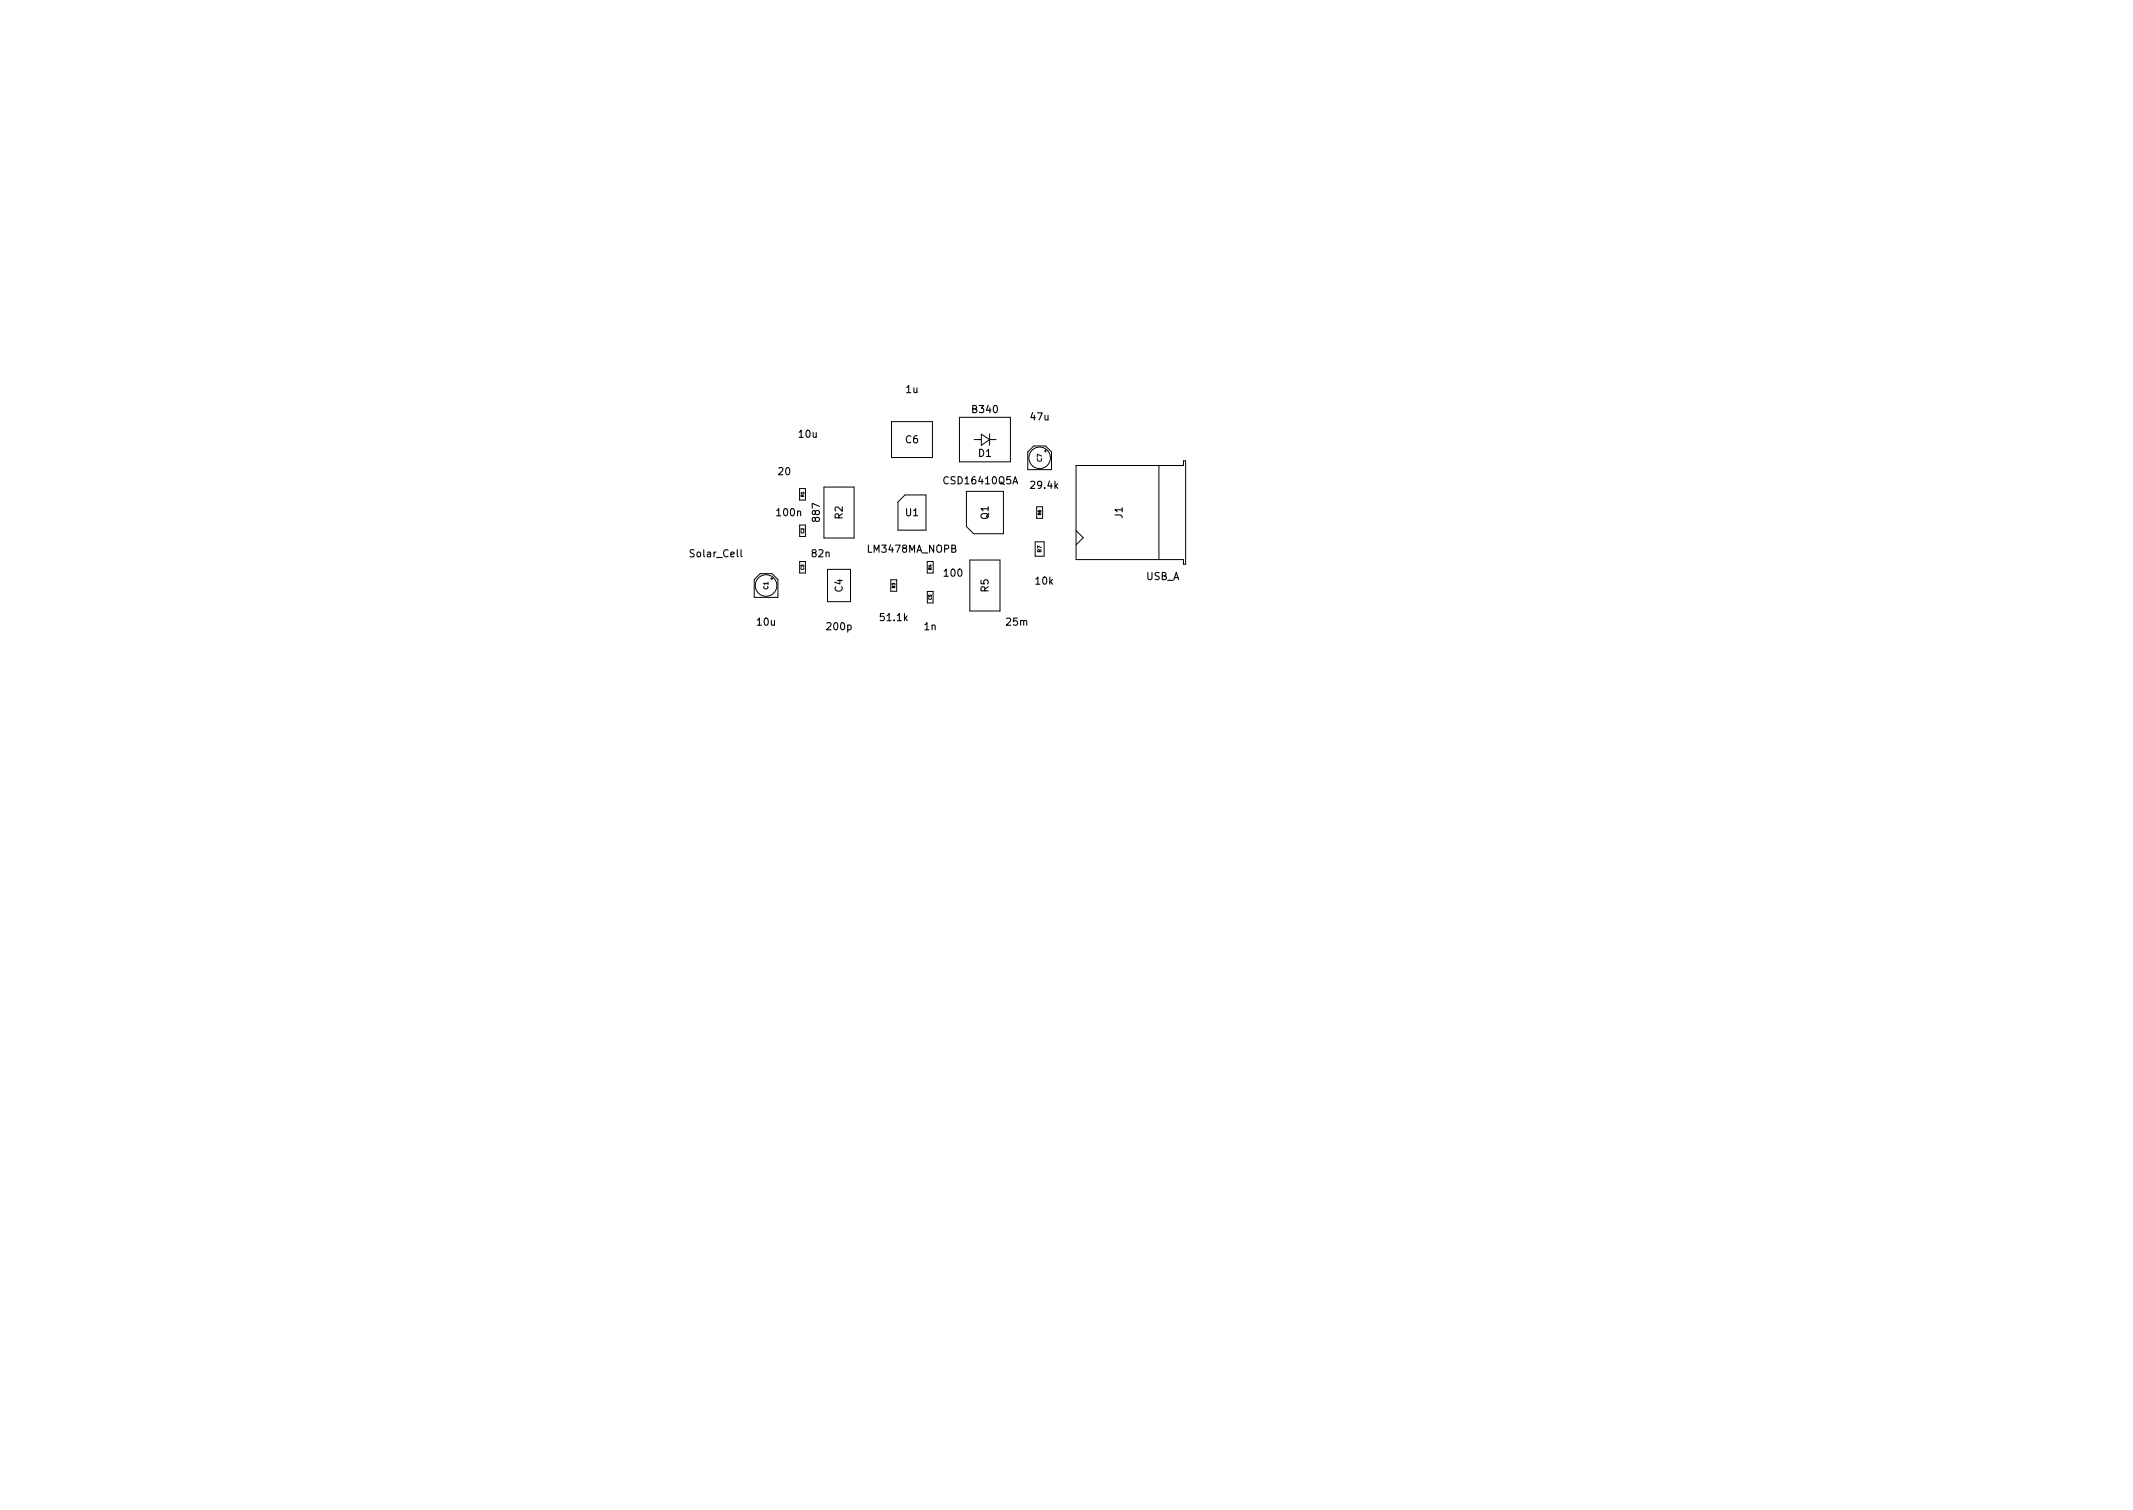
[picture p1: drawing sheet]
<svg xmlns="http://www.w3.org/2000/svg" width="297mm" height="210mm" viewBox="0 0 297 210" stroke-linecap="round" stroke-linejoin="round" font-family="sans-serif">
<defs><g id="words">
<g font-size="1.4">
<text x="126.2" y="54.7">1u</text>
<text x="135.5" y="57.5">B340</text>
<text x="143.6" y="58.5">47u</text>
<text x="111.3" y="60.9">10u</text>
<text x="126.1" y="61.7">C6</text>
<text x="136.3" y="63.6">D1</text>
<text x="108.3" y="71.9">100n</text>
<text x="108.4" y="66.2">20</text>
<text x="126.1" y="71.9">U1</text>
<text x="131.7" y="67.4">CSD16410Q5A</text>
<text x="143.7" y="68.1">29.4k</text>
<text x="96.3" y="77.6">Solar_Cell</text>
<text x="113.1" y="77.6">82n</text>
<text x="114.2" y="72.5" transform="rotate(-90 114.2 72.5)">887</text>
<text x="117.3" y="72.3" transform="rotate(-90 117.3 72.3)">R2</text>
<text x="121" y="76.9">LM3478MA_NOPB</text>
<text x="137.7" y="72.3" transform="rotate(-90 137.7 72.3)">Q1</text>
<text x="156.3" y="72.1" transform="rotate(-90 156.3 72.1)">J1</text>
<text x="117.3" y="82.4" transform="rotate(-90 117.3 82.4)">C4</text>
<text x="131.6" y="80.3">100</text>
<text x="137.7" y="82.4" transform="rotate(-90 137.7 82.4)">R5</text>
<text x="144.3" y="81.4">10k</text>
<text x="159.6" y="80.8">USB_A</text>
<text x="105.5" y="87.1">10u</text>
<text x="115.3" y="87.7">200p</text>
<text x="122.7" y="86.5">51.1k</text>
<text x="128.7" y="87.7">1n</text>
<text x="140.2" y="87.1">25m</text>
</g>
<g font-size=".8">
<text x="145.1" y="64.3" transform="rotate(-90 145.1 64.3)">C7</text>
<text x="107" y="82.1" transform="rotate(-90 107 82.1)">C1</text>
</g>
<text font-size=".7" x="145" y="76.9" transform="rotate(-90 145 76.9)">R7</text>
<g font-size=".6">
<text x="112" y="69.2" transform="rotate(-90 112 69.2)">R1</text>
<text x="145" y="71.7" transform="rotate(-90 145 71.7)">R6</text>
<text x="112" y="74.3" transform="rotate(-90 112 74.3)">C2</text>
<text x="112" y="79.3" transform="rotate(-90 112 79.3)">C3</text>
<text x="124.7" y="81.9" transform="rotate(-90 124.7 81.9)">R3</text>
<text x="129.7" y="83.5" transform="rotate(-90 129.7 83.5)">C5</text>
<text x="129.7" y="79.3" transform="rotate(-90 129.7 79.3)">R4</text>
</g>
</g></defs>
<g fill="none" stroke="#000" stroke-width=".14">
<path d="M124.2 58.7h5.6v5h-5.6zM133.6 58.1h7.1v6.2h-7.1zM111.3 68h.9v1.6h-.9zM111.4 78.2h.8v1.6h-.8zM111.4 73.1h.8v1.6h-.8zM114.7 67.8h4.2v7.1h-4.2zM115.2 79.3h3.2v4.5h-3.2zM126 68.9h2.9v4.9h-3.8v-3.9zM129.1 78.2h.9v1.6h-.9zM134.6 68.4h5.1v5.9h-4.1l-1-1zM135.1 78h4.2v7.1h-4.2zM135.7 61.2h1"/>
<path d="M136.7 60.5l1.1 .7-1.1 .8zM137.8 60.4v1.6M137.8 61.2h.9M143.1 62.9l.9-.8h1.6l.8 .8v2.5h-3.3zM144.2 75.4h1.2v2h-1.2zM144.4 70.6h.8v1.6h-.8zM145.4 62.8h.3M145.6 62.6v.3M149.9 64.8h14.9v-.6h.3v14.4h-.3v-.7h-14.9zM149.9 73.9l1 1-1 1M161.4 64.8v13.1M105 80.7l.9-.8h1.6l.8 .8v2.5h-3.3z"/>
<path d="M107.3 80.6h.3M107.5 80.4v.3M124 80.7h.9v1.6h-.9zM129.1 82.4h.8v1.6h-.8z"/>
<circle cx="144.8" cy="63.7" r="1.5"/>
<circle cx="106.7" cy="81.5" r="1.5"/>
</g>
<use href="#words"/>
</svg>
